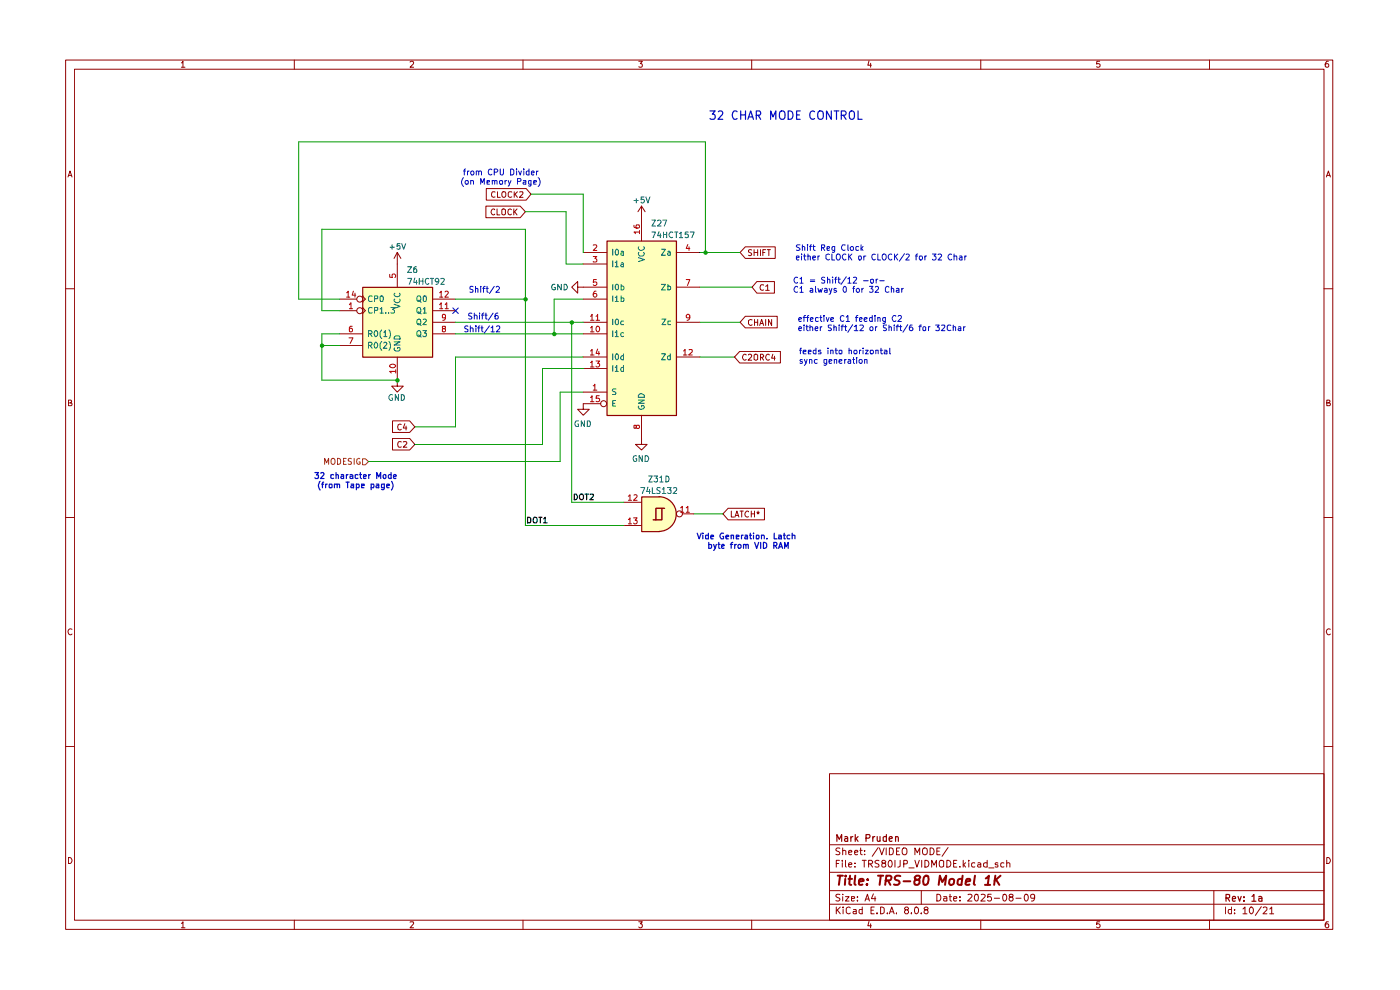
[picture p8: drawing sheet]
<svg xmlns="http://www.w3.org/2000/svg" width="297mm" height="210mm" viewBox="0 0 297 210" stroke-linecap="round" stroke-linejoin="round" font-family="sans-serif">
<g fill="none" stroke="#910000" stroke-width=".21">
<path d="M13.9 12.7h268.8v184.4h-268.8zM15.8 14.7h265.1v180.5h-265.1zM38.5 13.3h.1l.2-.3v1.3M38.5 14.3h.7M62.4 12.7v2M87 13.2l.5-.2 .3 .2-.1 .4-.7 .7h.8M111 12.7v2M135.5 13h.8l-.5 .5 .4 .1v.6h-.7M159.5 12.7v2M184.4 12.9l-.3 .9h.8M184.7 13.4v.9M208.1 12.7v2"/>
<path d="M233.3 13h-.6l-.1 .6h.7v.6h-.7M256.6 12.7v2M281.8 13a.71 .71 0 0 0-.7 .5 .71 .71 0 0 0 .3 .8l.4-.1v-.6l-.4-.1-.3 .3M14.4 37.5l.5-1.2 .4 1.2M14.5 37.2h.7M281.4 37.5l.4-1.2 .4 1.2M281.5 37.2h.6M13.9 61.3h1.9M280.9 61.3h1.8M14.5 85.5h.4l.3-.3-.2-.3h-.5v1.2h.6l.2-.5-.4-.1M281.5 85.5h.4l.2-.3-.1-.3h-.5v1.2h.6l.1-.5-.3-.1M13.9 109.8h1.9"/>
<path d="M280.9 109.8h1.8M15.3 133.5a.59 .59 0 0 0-.9 .5 .59 .59 0 0 0 .8 .6l.1-.1M282.2 133.5a.59 .59 0 0 0-.8 .5 .59 .59 0 0 0 .7 .6l.1-.1M13.9 158.4h1.9M280.9 158.4h1.8M176 164.1h104.9v31.1h-104.9zM176 179.2h104.9M178.2 180l-.6-.1-.3 .2 .1 .4 .8 .4-.1 .3h-.8M178.8 179.9v1.4M182.6 179.9v1.2l.3 .2M186.3 179.8l-1.3 1.8M186.6 179.9l.5 1.4 .5-1.4"/>
<path d="M188 179.9v1.4M188.7 179.9l.7 .1v1.1l-.3 .2h-.4zM190.9 179.9h-.7v1.4h.7M197.3 179.9a.73 .73 0 0 1 .9 .7 .73 .73 0 0 1-.9 .7zM199.4 179.9h-.7v1.4h.7M201.1 179.8l-1.2 1.8M14.5 181.9a.65 .65 0 0 1 .8 .6 .65 .65 0 0 1-.8 .7zM38.5 195.9l.3-.4v1.3M38.5 196.8h.7M62.4 195.2v1.9M87 195.6l.7-.1 .1 .3-.8 1h.8M111 195.2v1.9"/>
<path d="M135.5 195.5h.8l-.5 .5 .5 .2-.1 .5-.5 .1-.2-.2M159.5 195.2v1.9M176 191.8h104.9M176 188.9h104.9M176 185h104.9M177.4 192.4v1.4M177.4 183.2h.5M177.6 193l.7 .8M178.1 182.5h-.7v1.4M178.2 189.8h-.8l-.1 .3 .8 .4 .1 .4-.3 .2-.6-.1M178.3 192.4l-.9 .8M178.7 182.5v.2"/>
<path d="M178.7 183v.9M178.8 189.7v.1M178.8 180.5l.4-.1 .2 .1v.8M178.8 190.2v.9M178.9 192.4v.2M178.9 192.9v.9M179.4 190.2h.7l-.7 .9h.7M179.4 182.5v1.3l.1 .1M180 183.4l.7-.1-.2-.3-.5 .2v.6l.3 .1 .3-.1M180 180.8l.7-.1-.2-.3-.5 .1v.6l.3 .2 .3-.1M180.4 192.6l-.4-.2-.5 .3 .1 1 .4 .1 .4-.1M180.6 190.6l.7-.1-.1-.3h-.6v.8h.6"/>
<path d="M181.1 192.9h.5v.9M181.3 180.8l.7-.1-.2-.3h-.3l-.2 .1v.6l.2 .2 .4-.1M181.4 183.8v.1M181.4 183.1v.1M181.6 193.2l-.5 .1-.1 .2 .1 .3h.5M181.9 191v.1M181.9 190.2v.2M182.4 180.4h.5M182.9 192.9h-.5l-.2 .7a.45 .45 0 0 0 .7 .2M182.9 192.4v1.4M182.9 182.5h.9M183.3 182.5v1.4"/>
<path d="M183.4 181.2v.1M183.4 180.5h.1M183.5 191.1l.5-1.4 .4 1.4M183.7 190.7h.7M184.3 183.3h.6l.2-.3v-.3l-.2-.2h-.6v1.4M184.4 195.4l-.3 1h.8M184.6 183.3l.5 .6M184.7 196v.8M184.8 193.1h.5M185.3 189.6l-.4 1h.9M185.5 192.4h-.7v1.4h.7M185.6 190.2v.9"/>
<path d="M186 193.7v.1M186.5 182.6a.6 .6 0 0 0-.9 .1l.1 .4 .7 .2 .1 .2-.3 .4-.6-.1M186.8 192.4h.4l.4 .3v.8l-.4 .3h-.4zM187.3 183.1h-.1l-.1-.3 .1-.2a.48 .48 0 0 1 .7 .2l-.2 .3-.5 .1a.47 .47 0 0 0 0 .7 .47 .47 0 0 0 .7-.2l-.1-.4-.2-.2M188.3 193.7v.1M188.7 193.8l.5-1.4 .5 1.4M188.8 182.5a.76 .76 0 0 1 .5 .7 .76 .76 0 0 1-.5 .7l-.3-.2a.99 .99 0 0 1 .3-1.2zM188.8 193.4h.7M189.9 182.5v1.4M190.2 193.7v.1M190.2 180.5h.4M191 182.5v1.3l-.5 .1"/>
<path d="M191.5 180l.2-.1a.57 .57 0 0 1 .7 .5v.4a.57 .57 0 0 1-.7 .5l-.1-.1a.99 .99 0 0 1-.1-1.2zM191.7 183.3l.7-.1 .1-.5-.3-.2h-.5v1.4M192.1 193l-.2-.3 .2-.3h.4l.2 .3v.2l-.7 .3-.1 .4 .2 .2h.4l.2-.2-.2-.6M192.8 184.1h1.1M193.3 193.7v.1M194.1 192.6l.2-.2a.75 .75 0 0 1 .6 .7 .75 .75 0 0 1-.6 .7l-.2-.1-.1-.4zM194.1 182.5l.4 1.4 .5-1.4M194.1 181.3v-1.4l.5 1 .5-1v1.4M195.4 193.7v.1M195.4 188.9v2.9M195.5 182.5v1.4M195.8 180l.2-.1a.57 .57 0 0 1 .7 .5v.4a.57 .57 0 0 1-.7 .5v-.1a.99 .99 0 0 1-.2-1.2z"/>
<path d="M196.2 182.5a.73 .73 0 0 1 .9 .7 .73 .73 0 0 1-.9 .7zM196.4 193l-.4-.3 .4-.3h.2l.3 .3-.3 .3a.45 .45 0 0 0-.6 .4 .45 .45 0 0 0 .6 .4l.3-.2-.3-.6M197.6 183.9v-1.4l.6 1 .5-1v1.4M198.7 189.7a.73 .73 0 0 1 .9 .7 .73 .73 0 0 1-.9 .7zM198.7 180.5h.6M199.3 182.7l.3-.2 .6 .2v1.1l-.3 .1-.6-.1zM200.2 190.2h.6l.1 .9M200.9 190.5l-.7 .1v.4h.7M200.9 182.5a.73 .73 0 0 1 .8 .7 .73 .73 0 0 1-.8 .7zM201.4 190.2h.5M201.5 189.7v1.3l.4 .1M202.3 190.6l.7-.1-.1-.3h-.5l-.1 .2v.6l.2 .1 .4-.1"/>
<path d="M202.3 183.2h.5M203 182.5h-.7v1.4h.7M203.7 191v.1M203.7 190.2v.2M203.7 183.8v.1M204.3 182.5v1.4M204.4 183.4l.4 .5M204.8 183l-.5 .5M205.4 189.8l.5-.1 .3 .4-.9 1h.9M205.5 182.5v.2M205.5 183v.9M206.8 183.1l-.4-.1-.3 .3 .1 .5h.6"/>
<path d="M206.9 189.8h.5a1.01 1.01 0 0 1-.2 1.3 .87 .87 0 0 1-.3-1.3zM207.5 183.1l.3-.1 .3 .2v.7M208.1 183.3l-.6 .1-.1 .2 .2 .3 .5-.1M208.1 195.2v1.9M208.1 189.8h.8l.1 .3-.9 1h.9M209.4 183.1l-.4-.1-.3 .3v.5h.7M209.4 182.5v1.4M209.8 184.1h1.1M210.3 189.7h-.7l-.1 .7 .6-.2 .2 .3v.4l-.2 .2-.6-.1M210.9 190.5h1.1M211.7 183.1l-.4-.1-.2 .2 .1 .2 .5 .1v.3h-.6M212.8 189.8l.3-.1a.73 .73 0 0 1 .5 .7 .73 .73 0 0 1-.5 .7l-.3-.1-.1-.5z"/>
<path d="M213 183.1l-.4-.1-.3 .3 .1 .5h.6M213.6 183.1l.4-.1 .2 .2v.7M213.6 182.5v1.4M214.3 190.3l-.2-.3 .1-.2h.6v.4l-.5 .1-.2 .2v.4l.2 .2h.4l.2-.2v-.4l-.2-.2M215.5 190.5h1.1M217.5 189.8l.1-.1a.73 .73 0 0 1 .6 .7 .73 .73 0 0 1-.6 .7l-.3-.6zM219.5 190.3l-.2 .2h-.5l-.2-.2 .1-.5 .5-.1 .3 .2-.2 1.1-.5 .1M233.3 195.5h-.6l-.1 .6 .2-.1h.3l.3 .2v.3l-.3 .3h-.3l-.2-.2M256.6 195.2v1.9M257.5 188.9v6.3M260 192.4v1.4M261.2 192.9h-.5l-.1 .3v.4l.2 .2h.4"/>
<path d="M261.2 192.4v1.4M261.9 193.7v.1M261.9 192.9v.2M263.7 192.8l.4-.4v1.4M263.7 193.8h.8M265.1 192.7l.5-.3a.8 .8 0 0 1 .3 .8 .8 .8 0 0 1-.5 .6 .93 .93 0 0 1-.3-1.1zM267.6 192.3l-1.3 1.9M268 192.6l.2-.2 .5 .1 .1 .5-.9 .8h.9M269.4 192.8l.4-.4v1.4M269.4 193.8h.8M281.5 181.9a.65 .65 0 0 1 .7 .6 .65 .65 0 0 1-.7 .7zM281.8 195.5h-.4l-.3 .5v.5l.3 .3 .4-.1v-.7h-.4l-.3 .2"/>
</g>
<g fill="none" stroke="#910000" stroke-width=".25">
<path d="M177.5 178.5v-1.5l.5 1 .6-1v1.5M179.2 177.5h.5l.1 1M179.8 177.8l-.5 .1-.2 .2 .2 .4 .5-.1M180.5 177.5v1M180.9 177.5l-.4 .3M181.4 177v1.5M181.6 177.9l.4 .6M182 177.5l-.6 .5M183.7 177.8h.6a.45 .45 0 0 0 .1-.8h-.7v1.5M185.2 177.5v1M185.6 177.5l-.4 .3M186.1 177.5l.1 .9 .3 .1 .2-.2"/>
<path d="M186.7 177.5v1M188 177.5h-.4l-.2 .1v.7l.2 .2 .4-.1M188 177v1.5M188.6 178l.7-.2-.2-.3h-.4l-.1 .7 .3 .3 .3-.1M190 177.6l.2-.1h.3l.1 1M190 177.5v1M260.1 190.5l.7-.1 .1-.6-.8-.1v1.5M260.4 190.5l.5 .7M261.4 190.7l.7-.1-.1-.4h-.5l-.1 .7 .2 .3 .4-.1M262.6 190.2l.4 1 .3-1M263.9 191v.2M263.9 190.2v.2"/>
<path d="M265.6 190.2l.4-.5v1.5M265.6 191.2h.8M267 190.2h.6l.1 1M267.7 190.6l-.7 .1v.4h.7"/>
</g>
<g fill="none" stroke="#910000" stroke-width=".42">
<path d="M177.7 185.8h1.1M178.2 185.8l-.2 1.9M179.3 186.4l-.1 1.3M179.4 185.8v.1M180 186.4h.8M180.3 185.8l-.1 1.6 .4 .3M181.4 185.8l-.1 1.6 .2 .3M182.2 187l1-.1-.1-.4a.6 .6 0 0 0-.8 .2v.9h.7M184 187.5l-.1 .2-.1-.1 .2-.1-.1 .2M184.1 186.5v.2M186.3 185.8h1.1M186.9 185.8l-.3 1.9"/>
<path d="M187.9 186.8l1-.1 .2-.6v-.2l-.3-.1h-.8l-.2 1.9M188.4 186.8l.5 .9M191 185.8h-.8l-.4 .3 .1 .4 .8 .4 .1 .5-.4 .3-.8-.1M191.7 186.9h1.4M194.4 186.6l-.3-.2v-.3a.72 .72 0 0 1 1-.3l.1 .3-.2 .4-.8 .2a.75 .75 0 0 0-.1 .9 .72 .72 0 0 0 1-.2v-.6l-.3-.2M196 186.1l.4-.3 .5 .1a1.62 1.62 0 0 1-.5 1.8l-.5-.2-.1-.6zM199.1 187.7l.3-1.9 .5 1.3 .8-1.3-.2 1.9M201.5 186.6l.3-.2 .5 .2v.9l-.4 .2-.5-.2zM204.1 186.5l-.5-.1-.4 .4v.7l.2 .2 .6-.1M204.2 185.8l-.2 1.9M204.9 187l.9-.1v-.4h-.7l-.3 .9 .3 .3 .5-.1M206.8 185.8l-.2 1.6 .2 .3"/>
<path d="M209 187.7h1.1M209.1 186.3l.7-.5-.3 1.9M211.2 185.8l-.3 1.9M211.3 186.6l.7 1.1M212.3 185.8l-1.3 1.1"/>
</g>
<g fill="#ffffbc">
<path d="M128.7 51.1h14.8v37h-14.8z"/>
<path d="M139.8 105.3a3.7 3.7 0 0 1 3.6 3.7 3.7 3.7 0 0 1-3.6 3.7z"/>
<path d="M136.1 105.4h3.7v7.3h-3.7z"/>
<path d="M76.9 60.9h14.8v14.8h-14.8z"/>
</g>
<g fill="none" stroke="#910000" stroke-width=".21">
<path d="M103.2 40h8.4l1 1.2-1 1.3h-8.4zM103.1 43.7h7.3l1.1 1.2-1.1 1.3h-7.3zM104.9 44.5l-.2-.2a.61 .61 0 0 0-.5 .7 .61 .61 0 0 0 .7 .5v-.1M105 40.8l-.5-.1a.61 .61 0 0 0-.2 .8 .61 .61 0 0 0 .7 .3M105.4 44.3v1.3h.6M105.5 40.7v1.2h.6M106.5 44.5l.2-.2 .5 .2v.9l-.2 .2-.5-.2zM106.6 40.7h.5a.77 .77 0 0 1-.1 1.2l-.4-.1a.87 .87 0 0 1 0-1.1zM108.5 44.5l-.3-.2a.65 .65 0 0 0-.5 .7 .65 .65 0 0 0 .5 .6l.3-.2M108.6 40.8l-.6-.1-.2 .2v.7a.52 .52 0 0 0 .8 .2M109 44.3v1.3M109.1 40.7v1.2"/>
<path d="M109.2 44.9l.5 .7M109.3 41.2l.5 .7M109.7 44.3l-.7 .8M109.8 40.7l-.7 .7M110.3 40.8l.6-.1 .1 .3-.8 .9h.8M123.7 53.5h5M123.7 56h5M136.1 43.7v7.4M136.1 43.7l-.8 1.2M136.1 43.7l.8 1.2M143.5 53.5h5M122.5 60.9v-1.2l-1.2 1.2 1.2 1.3v-1.3h6.2"/>
<path d="M123.7 70.8h5M123.7 68.4h5M123.7 75.7h5M123.7 78.2h5M123.7 63.5h5M143.5 68.4h5M143.5 75.7h5M143.5 60.9h5M156.9 74.5h8.7v2.5h-8.7l-1.1-1.3zM158.3 75.3l-.3-.2a.61 .61 0 0 0-.5 .8 .61 .61 0 0 0 .8 .4v-.1M158.8 75.3l.4-.2 .3 .4-.8 .9h.8M160 75.3l.2-.2 .5 .2v.9l-.2 .2-.5-.2z"/>
<path d="M161.3 75.8l.6-.1 .1-.3-.2-.3h-.5v1.3M161.6 75.8l.4 .6M163.2 75.3l-.2-.2a.6 .6 0 0 0-.6 .7 .6 .6 0 0 0 .8 .5v-.1M164 75.1l-.3 .9h.8M164.3 75.6v.8M123.7 83.2h5M127.5 85.6h-3.8v1.2h1.3l-1.3 1.3-1.2-1.3h1.2M136.1 88.1v6.2h1.2l-1.2 1.2-1.3-1.2h1.3M132.4 106.5h3.7M132.4 111.5h3.7M140.4 107.8h-1.3v2.5M141 107.8h-.6v2.5h-1.8"/>
<path d="M144.7 109h2.5M154.5 107.8h7.7v2.5h-7.7l-1.1-1.3zM155.1 108.4v1.3h.6M155.9 109.7l.4-1.3 .5 1.3M156.1 109.3h.6M157 108.4h.7M157.3 108.4v1.3M158.8 108.6v-.1a.58 .58 0 0 0-.8 .5 .58 .58 0 0 0 .8 .6M159.4 108.4v1.3M159.4 109h.7M160.1 108.4v1.3M160.6 108.7h.5"/>
<path d="M160.6 109l.2-.3 .2 .3M160.8 108.4v.3"/>
<circle cx="128.1" cy="85.6" r=".64"/>
<circle cx="144.1" cy="109" r=".64"/>
</g>
<path d="M128.8 51.1h14.7v37h-14.7zM139.8 105.4a3.7 3.7 0 0 1 3.7 3.6 3.7 3.7 0 0 1-3.7 3.7M139.9 105.4h-3.8v7.4h3.8" fill="none" stroke="#910000" stroke-width=".25"/>
<g fill="none" stroke="#006665" stroke-width=".21">
<path d="M130 52.9v1.2M130 55.3v1.3M130.5 55.7h.2l.1-.4v1.3M130.5 56.6h.7M130.7 53l.2-.1 .3 .2v.8l-.3 .2a.71 .71 0 0 1-.2-1.1zM131.8 53.4l.3-.1 .2 .2v.6M131.8 55.8l.3-.1 .2 .2v.7M132.3 53.6h-.4l-.2 .2 .2 .3h.4M132.3 56.1h-.4l-.2 .2 .2 .3 .4-.1M135.4 54.6l1.3 .5-1.3 .4M135.5 53.5l-.1 .4 .3 .4h.7l.3-.4-.2-.4M135.5 52.4a.58 .58 0 0 0 .6 .7 .58 .58 0 0 0 .5-.7h-.1"/>
<path d="M140.3 52.9h.9l-.9 1.2h.9M141.7 53.4l.3-.1 .2 .2v.6M142.2 53.6h-.4l-.2 .2 .2 .3h.4M130 60.3v1.2M130 62.8v1.2M130 67.7v1.2M130 70.1v1.3M130 75.1v1.2M130 77.5v1.3M130.5 70.5h.2l.1-.4v1.3M130.5 77.9l.3-.4v1.3M130.5 63.1l.3-.3v1.2"/>
<path d="M130.5 71.4h.7M130.5 78.8h.7M130.5 64h.7M130.7 67.8l.2-.1 .3 .2v.8l-.2 .2-.3-.1a.78 .78 0 0 1 0-1zM130.7 75.1h.2l.3 .2v.8l-.3 .2a.71 .71 0 0 1-.2-1.2zM130.7 60.3h.3l.2 .2v.8l-.4 .2a.84 .84 0 0 1-.1-1.2zM131.8 60.7h.3l.3 .2-.1 .5h-.5M131.8 62.8v1.2h.4l.2-.6-.2-.2h-.4M131.8 60.3v1.2M132.3 70.6h-.4l-.2 .2 .1 .5h.5M132.3 68.1h-.5l-.1 .3 .1 .5h.5M132.3 78l-.4-.1-.2 .3 .1 .5h.5"/>
<path d="M132.3 75.6l-.4-.1-.2 .2 .1 .5h.5M132.3 75.1v1.2M132.3 77.5v1.3M140.3 75.1h.9l-.9 1.2h.9M140.3 60.3h.9l-.9 1.2h.9M140.4 67.7h.9l-.9 1.2h.9M141.7 60.7h.3l.3 .2-.1 .5h-.5M141.7 60.3v1.2M142.2 75.6l-.3-.1-.3 .2 .1 .5h.5M142.2 75.1v1.2M142.3 68.1l-.6 .1v.6l.6 .1M130 85.5h.4"/>
<path d="M130.6 85h-.6v1.1h.6M130.7 82.5h-.6l-.2 .2 .3 .4h.2l.3 .2-.2 .4h-.6M135.4 84.9h1.3l-1.3 .6h1.3M135.5 86.1l-.1 .1a.6 .6 0 0 0 .7 .6 .6 .6 0 0 0 .5-.7h-.5v.2M135.5 83.8a.67 .67 0 0 1 .8-.2 .67 .67 0 0 1 .4 .7h-1.3z"/>
</g>
<g fill="none" stroke="#ba0000" stroke-width=".21">
<path d="M125.9 52l.5-.1 .2 .3-.7 .9h.7M125.9 54.4h.7l-.4 .4 .4 .3v.3l-.2 .2-.5-.1M126.5 59.3h-.6v.6l.5-.1 .2 .2v.3l-.2 .3h-.4l-.1-.2M134.5 47.8l.1 .4 .8 .2a.42 .42 0 0 0 .2-.7l-.6 .1a.36 .36 0 0 0 .2 .6M135.7 49.2h-1.2l.3 .4M135.7 48.9v.7M145.6 59.3h.7l-.5 1.3M145.9 51.9l-.3 .8h.7M146.2 52.4v.7M125.3 69.5l.3-.3v1.2M125.3 67.1l.3-.4v1.2M125.3 76.9l.3-.3v1.2"/>
<path d="M125.3 74.5l.3-.4v1.2M125.3 70.4h.7M125.3 67.9h.7M125.3 75.3h.7M125.3 77.8h.7M126.4 67.1l.4-.4v1.2M126.4 76.6h.8l-.4 .5 .4 .2v.3l-.2 .2h-.4l-.2-.1M126.4 61.8l-.4 .1-.1 .9 .2 .2h.3l.2-.2-.2-.5h-.4l-.1 .2M126.4 67.9h.8M126.6 69.2h.2a.62 .62 0 0 1 .4 .6 .62 .62 0 0 1-.4 .6 .84 .84 0 0 1-.2-1.2zM126.8 74l-.4 1h.8M127 74.5v.8"/>
<path d="M145 74.5l.3-.4v1.2M145 75.3h.7M146.2 74.2h.6v.4l-.7 .7h.7M146.3 67.3l-.1 .1h-.5l-.1-.1v-.4l.2-.2h.3l.2 .2v.5a.55 .55 0 0 1-.6 .5M125.3 84.3h.1l.2-.4v1.3M125.3 85.2h.7M125.9 81.8h.1l.2-.3v1.3M125.9 82.8h.7M127.1 83.9h-.6l-.1 .6h.7v.6h-.7M135 90.5l.1-.3h.5a.42 .42 0 0 1 0 .6 .42 .42 0 0 1-.6 0l-.1-.5h-.4v.5l.2 .1 .3-.3M133.3 105.3l.3-.4v1.2M133.3 110.2l.3-.4v1.3"/>
<path d="M133.3 106.1h.7M133.3 111.1h.7M134.4 109.8h.8l-.5 .6h.4v.6l-.5 .1-.2-.2M134.5 105l.4-.1 .3 .4-.8 .8h.8M144.4 107.7l.3-.3v1.3M144.4 108.7h.7M145.6 107.7l.3-.3v1.3M145.6 108.7h.7"/>
</g>
<g fill="none" stroke="#0f0f0f" stroke-width=".25">
<path d="M111.9 109.7h.4l.3 .3v.7l-.2 .2h-.5zM113.4 109.7a.46 .46 0 0 1 .6 .4l-.2 .8h-.5a.86 .86 0 0 1 .1-1.2zM114.3 109.7h.7M114.6 109.7v1.2M115.3 110.1l.3-.4v1.2M115.3 110.9h.8M121.8 104.8h.5a.66 .66 0 0 1 .2 .8 .66 .66 0 0 1-.7 .4zM124.1 104.8h.8M124.5 104.8v1.2M125.2 104.9l.6-.1 .1 .4-.8 .8h.8"/>
<circle cx="123.4" cy="105.4" r=".57"/>
</g>
<path d="M76.9 97.3h.6l.7 .6-.7 .7h-.6z" fill="#fff"/>
<path d="M68.9 98.5v-1.3l.4 1 .4-1v1.3M70.3 97.4l.3-.2 .4 .2 .1 .7-.4 .4-.4-.2zM71.6 97.2a.52 .52 0 0 1 .7 .4v.6a.52 .52 0 0 1-.7 .3zM72.9 97.8h.3M73.4 97.2h-.5v1.3h.5M74.5 97.3l-.4-.1-.2 .3 .1 .3 .5 .2v.4h-.6M75.1 97.2v1.3M76.3 97.3l-.1-.1a.64 .64 0 0 0-.6 .6 .64 .64 0 0 0 .6 .7l.2-.1v-.4h-.2M76.9 97.3h.6l.7 .6-.7 .7h-.6z" fill="none" stroke="#775400" stroke-width=".21"/>
<g fill="none" stroke="#910000" stroke-width=".21">
<path d="M84.3 53.5v7.4M84.3 53.5l-.7 1.3M84.3 53.5l.7 1.3M158.1 52.4h6.4v2.4h-6.4l-1.1-1.3zM159.5 53h-.5l-.2 .1v.4l.7 .4-.3 .3-.4-.1M160 53v1.2M160 53.5h.7M160.6 59.7h3.7v2.5h-3.7l-1.1-1.3zM160.7 53v1.2M161.3 53v1.2M161.8 53.5h.5M162.4 53h-.6v1.2"/>
<path d="M162.8 53h.6M163.1 53v1.2M72 65.9h3.6M72 63.5h3.6M72 70.8h4.9M72 73.3h4.9M76.9 65.2l.6 .7-.6 .6M76.9 62.8l.6 .7-.6 .5M84.3 75.7v6.2h1.3l-1.3 1.3-1.2-1.3h1.2M91.7 65.9h4.9M91.7 63.5h4.9M91.7 70.8h4.9"/>
<path d="M91.7 68.4h4.9M158.1 67.1h6.8v2.4h-6.8l-1.1-1.1zM159.5 67.9l-.3-.1-.4 .2v.7l.4 .3 .3-.1M160.1 68.4h.6M160.1 67.8v1.2M160.7 67.8v1.2M161.2 69l.4-1.2 .4 1.2M161.3 68.6h.5M162 60.5l-.5-.1a.61 .61 0 0 0-.3 .8 .61 .61 0 0 0 .8 .3M162.4 60.7l.5-.3v1.2M162.4 61.6h.8M162.4 67.8v1.2"/>
<path d="M163.7 67.8v1.2l-.7-1.2v1.2M83.3 89.3h3.6l1.1 1.2-1.1 1.2h-3.6zM83.3 93h3.6l1.1 1.3-1.1 1.2h-3.6zM85.1 90h-.2a.65 .65 0 0 0-.5 .6 .65 .65 0 0 0 .5 .6l.2-.1M85.1 93.8l-.1-.1a.66 .66 0 0 0-.6 .4 .66 .66 0 0 0 .2 .8l.5-.1M85.6 93.8l.5-.1 .2 .2-.7 1h.7M85.9 89.9l-.3 .9h.7M86.1 90.4v.8"/>
<circle cx="76.3" cy="63.5" r=".64"/>
<circle cx="76.3" cy="65.9" r=".64"/>
</g>
<path d="M77 61h14.8v14.8h-14.8z" fill="none" stroke="#910000" stroke-width=".25"/>
<g fill="none" stroke="#006665" stroke-width=".21">
<path d="M78.2 70.8h.5l.2-.2v-.4l-.7-.1v1.3M78.2 73.3h.5l.2-.5-.2-.2h-.5v1.3M78.5 70.8l.4 .6M78.5 73.3l.4 .6M78.9 65.3l-.5-.1-.2 .3v.7l.2 .2 .5-.1M78.9 62.9l-.5-.1-.2 .2v.7l.2 .3 .5-.1M79.5 65.8h.5l.1-.5-.6-.1v1.2M79.5 63.4h.5l.1-.5-.6-.1v1.2M79.5 70.2l.2-.1a.67 .67 0 0 1 .5 .7 .67 .67 0 0 1-.5 .6l-.3-.5zM79.5 72.7l.2-.1a.68 .68 0 0 1 .4 .6 .68 .68 0 0 1-.4 .7 .81 .81 0 0 1-.2-1.2zM80.6 65.6l.4-.4v1.2M80.6 62.9l.2-.1 .4 .1 .1 .6-.2 .5h-.3l-.2-.3z"/>
<path d="M80.6 66.4h.7M81 70l-.4 .5v.8l.4 .5M81 72.4l-.4 .5v.9l.4 .5M81.4 70.5l.3-.4v1.3M81.4 72.8l.4-.2 .3 .3-.8 1h.8M81.4 71.4h.7M81.8 66.3v.1M82.4 66.3v.1M82.5 70a1.44 1.44 0 0 1 0 1.8M82.5 72.4a1.44 1.44 0 0 1 0 1.9M82.9 65.2h.8l-.4 .5 .4 .2v.3l-.2 .2-.6-.1M83.6 72.5h1.3l-1.3 .7h1.3"/>
<path d="M83.6 64.6l1.3 .4-1.3 .4M83.7 73.8a.42 .42 0 0 0 .2 .7h.7a.52 .52 0 0 0 .2-.8h-.4v.3M83.7 71.4l.2-.2h.7l.3 .7h-1.3zM83.8 63.5h-.1a.58 .58 0 0 0 .5 .7 .58 .58 0 0 0 .6-.7M83.8 62.2l-.1 .1a.61 .61 0 0 0 .3 .6 .61 .61 0 0 0 .7 0l.2-.4-.1-.3M88.5 65.4l.2-.2h.4a1.05 1.05 0 0 1 0 1.2h-.4a.74 .74 0 0 1-.2-1zM88.5 62.9l.2-.1h.4l.2 .4-.2 .8h-.4a.82 .82 0 0 1-.2-1.1zM88.5 70.3l.5-.2a.86 .86 0 0 1 0 1.3l-.3-.1a.74 .74 0 0 1-.2-1zM88.5 67.9l.5-.2a.86 .86 0 0 1 .1 1.2h-.4a.74 .74 0 0 1-.2-1zM88.7 66.2l.7 .4M88.7 63.7h.2l.5 .4M88.7 71.1l.7 .4"/>
<path d="M88.7 68.6l.7 .4M89.7 70.1h.8l-.5 .5h.4v.7l-.5 .1-.2-.2M89.8 65.6l.3-.4v1.2M89.8 62.9l.2-.1 .4 .1 .1 .6-.2 .5h-.3l-.2-.3zM89.8 67.8l.4-.1 .3 .3-.8 .9h.8M89.8 66.4h.7"/>
</g>
<g fill="none" stroke="#ba0000" stroke-width=".21">
<path d="M82.7 58.2v.6l.6 .1-.1-.6 .1-.2h.4l.2 .3-.1 .5M73.5 62.1l.4-.3v1.2M73.5 63h.7M74 71.7h.9l-.6 1.1M74.1 64.6l.4-.4v1.3M74.1 65.5h.7M74.7 69.2h-.4l-.2 .3v.8h.6v-.6l-.4-.1-.2 .3M75 61.8l-.3 .8h.8M75.3 62.2v.8M82.8 77.4a.71 .71 0 0 1 1.1 .3 .69 .69 0 0 1-.6 .4 .69 .69 0 0 1-.6-.5zM83.9 78.8h-1.2l.3 .3M83.9 78.4v.7"/>
<path d="M93.3 64.6l.3-.4v1.3M93.3 62.1l.3-.3v1.2M93.3 65.5h.6M93.3 63h.6M94 69.7l-.2-.4 .6-.1v.4l-.6 .2v.5l.5 .1a.35 .35 0 0 0 .2-.3 .35 .35 0 0 0-.2-.4M94.4 64.6l.4-.4v1.3M94.4 61.9l.5-.1 .2 .3-.7 .9h.7M94.4 65.5h.7M94.5 67.3l-.1 .1h-.5l-.1-.6 .5-.1 .2 .2-.1 1h-.5"/>
</g>
<g fill="none" stroke="#090" stroke-width=".21">
<path d="M111.5 44.9h8.6v11.1h3.6M112.6 41.2h11.1v12.3M148.5 53.5h8.5M149.6 53.5v-23.4h-86.2v33.4h8.6M68.3 73.3h3.7M72 65.9h-3.7v-17.3h43.2v62.9h20.9M72 70.8h-3.7v9.8h16M96.6 68.4h27.1M96.6 70.8h27.1M96.6 63.5h14.9M121.3 68.4v38.1h11.1M123.7 78.2h-8.6v16.1h-27.1"/>
<path d="M123.7 75.7h-27.1v14.8h-8.6M123.7 63.5h-6.1v7.3M148.5 68.4h8.5M148.5 75.7h7.3M148.5 60.9h11M123.7 83.2h-4.9v14.7h-40.6M147.2 109h6.2"/>
</g>
<g fill="none" stroke="#000bc9" stroke-width=".21">
<path d="M98.3 37.7a1.23 1.23 0 0 0 0 1.9M98.3 36.3h.5M98.7 38.5l.1-.2h.5v.8h-.5zM98.8 35.9h-.3v1.2M99.2 36.3v.8M99.5 36.3l-.3 .2M99.9 38.4l.5-.1 .1 .8M99.9 38.3v.8M99.9 36.4h.6v.6l-.4 .1-.2-.2zM101 36.4h.6v.7M101 36.3v.8M101.6 36.4l.1-.1 .4 .1v.7"/>
<path d="M102 39.1v-1.2l.3 .8 .4-.8v1.2M103.3 38.6h.5v-.3h-.5v.8h.5M104.3 36l-.2-.1a.65 .65 0 0 0-.5 .6 .65 .65 0 0 0 .5 .6l.2-.1M104.4 38.4l.5-.1v.8M104.4 38.3v.8M104.9 36.5h.5l.2-.4-.2-.2h-.5v1.2M104.9 38.5l.1-.2h.4v.8M106 38.5l.1-.2h.4v.8h-.4zM106.1 35.9v1.1l.3 .1 .4-.2v-1M107.1 38.3v.8M107.5 38.3l-.4 .2M107.8 38.3l.3 .8"/>
<path d="M108.3 35.9h.4l.3 .3v.6l-.3 .3h-.4zM108.4 38.3l-.4 1.1-.2 .1M109.6 35.9v.1M109.6 36.3v.8M109.8 38.5h.6l.1-.4-.1-.2h-.6v1.2M110 36.3l.4 .8 .2-.8M111 38.3h.5v.8h-.5v-.5h.5M111.1 35.9v.1M111.1 36.3v.8M112.2 36.4l-.3-.1-.3 .2 .1 .5h.5M112.2 35.9v1.2M112.6 39.1l-.5-.1 .1-.7h.4v1.1h-.5"/>
<path d="M112.7 36.7l.6-.1-.1-.3-.5 .1v.6l.2 .1 .3-.1M113.2 38.6h.6l-.1-.3h-.5v.8h.5M113.8 36.3v.8M114.2 36.3l-.4 .2M114.2 37.7a1.21 1.21 0 0 1 0 1.9M168.9 54.7l.6-.1v-.3h-.5l-.1 .2 .1 .6h.5M169.2 58.9l-.2-.1a.64 .64 0 0 0-.6 .6 .64 .64 0 0 0 .6 .7l.2-.2M169.7 59.1l.3-.3v1.3M169.7 51.9h-.6l-.2 .2 .2 .3 .6 .4-.1 .2h-.7M170 53.9v.1M170 54.3v.9M170.2 52.4l.2-.1 .3 .1v.7"/>
<path d="M170.2 51.9v1.2M170.5 54.3h.5M170.6 53.9v1l.4 .3M171.3 51.9v.1M171.3 52.3v.8M171.4 54.4l.4-.1 .1 .9M171.4 53.9v1.3M171.7 52.3h.5M171.9 59.4h.9M171.9 59.7h.9M172.2 51.9l-.3 .2v1M172.4 54.7l.6-.1-.1-.3h-.4l-.1 .2 .1 .6h.4"/>
<path d="M172.4 52.3h.5M172.6 51.9v1.1l.3 .1M173.5 54.3v.9M173.9 54.3l-.4 .3M174.3 52.5l.6-.1v-.5h-.6v1.2M174.5 52.5l.5 .6M175 58.9l-.5-.1-.2 .2 .1 .3 .6 .3v.3l-.2 .2-.5-.1M175.5 52.7l.5-.1v-.2h-.5v.6h.5M175.6 59.3l.3-.1 .2 .2v.7M175.6 58.8v1.3M176 54l-.4-.1-.4 .2v.7l.4 .4 .4-.2M176.5 53.9v1.3h.6"/>
<path d="M176.7 58.8v.1M176.7 59.2v.9M177.1 52.3v1l-.3 .2h-.2M177.1 52.4l-.4-.1-.2 .2 .1 .5h.5M177.1 59.2h.4M177.5 58.8l-.3 .1v1.2M177.5 54.1l.3-.2 .3 .1a.8 .8 0 0 1-.2 1.2h-.1a.79 .79 0 0 1-.3-1.1zM177.8 59.2h.5M177.9 58.8v1.1l.4 .2M179.3 52l-.5-.1a.61 .61 0 0 0-.3 .8 .61 .61 0 0 0 .8 .3M179.4 54a.58 .58 0 0 0-.7 .5 .58 .58 0 0 0 .7 .6v-.1M179.5 58.7l-1.1 1.6"/>
<path d="M179.9 59.1l.3-.3v1.3M179.9 51.9v1.1l.1 .1M180 53.9v1.3M180.2 54.4l.5 .8M180.4 52.5l.2-.2 .4 .1v.6h-.5zM180.7 53.9l-.7 .7M181.1 58.9l.4-.1 .2 .3-.7 1h.7M182.2 52.4l-.5-.1-.1 .1v.6h.6M182.2 54.4l.5-.1v.8l-.4 .1-.1-.2zM182.7 51.9v1.2M182.7 52.7l.4 .4M183.1 52.3l-.4 .5"/>
<path d="M183.2 59.6h1M183.3 54.3v.9M183.7 54.3h-.3l-.1 .3M184.7 59.3h.6v.6l-.2 .2-.4-.2zM185.7 54l-.2-.1a.6 .6 0 0 0-.6 .7 .6 .6 0 0 0 .7 .5l.1-.1M185.9 59.2v.9M186.2 59.2l-.3 .1v.2M186.2 53.9v1.3h.6M186.6 59.6h1M187.2 54.1l.3-.2 .3 .1a.8 .8 0 0 1-.1 1.2h-.2a.79 .79 0 0 1-.3-1.1zM189.2 54a.58 .58 0 0 0-.8 .5 .58 .58 0 0 0 .8 .6v-.1M189.8 53.9v1.3"/>
<path d="M189.9 54.4l.6 .8M190.5 53.9l-.7 .7M191.9 53.8l-1.1 1.6M192.2 54l.5-.1 .2 .3-.8 1h.8M194.2 54.3h.5M194.7 53.9l-.4 .2v1.1M195.1 54.3h.4l.2 .3v.3l-.3 .3-.4-.3zM196.2 54.3v.9M196.5 54.3h-.2l-.1 .3M197.8 53.9h.8l-.4 .4 .4 .3v.3l-.3 .3h-.3l-.2-.2M199 54l.5-.1 .3 .2-.8 1.1h.8M201.9 54a.58 .58 0 0 0-.8 .5 .58 .58 0 0 0 .8 .6v-.1"/>
<path d="M202.4 54.4l.5-.1 .1 .9M202.4 53.9v1.3M203.6 54.3h.4l.1 .9M204.1 54.6l-.6 .2 .2 .4 .4-.1M204.7 54.3v.9M205 54.3h-.2l-.1 .3M99.3 69.2l-.5-.1-.2 .3 .1 .3 .6 .2v.4h-.7M99.8 69.7l.2-.2 .4 .2v.7M99.8 69.1v1.3M100.1 66.5l-.4-.1-.3 .2v.3l.7 .4-.2 .4-.5-.1M100.4 60.8l-.5-.1-.2 .2v.4l.7 .4-.3 .3-.4-.1M100.6 67l.2-.2 .4 .2v.7"/>
<path d="M100.6 66.4v1.3M100.9 61.3l.1-.1 .4 .1v.7M100.9 60.7v1.3M101 69.1v.2M101 69.5v.9M101.3 69.5h.5M101.7 66.4v.2M101.7 66.8v.9M101.8 69.1l-.2 .1v1.2M102 60.7v.2M102 61.2v.8M102.1 69.5h.4"/>
<path d="M102.1 66.8h.6M102.2 69.1v1.1l.3 .2M102.4 61.2h.5M102.7 66.4l-.4 .2v1.1M102.9 60.7l-.3 .2v1.1M102.9 66.8h.4M103.1 66.4v1.2l.2 .1M103.2 61.2h.4M103.3 60.7v1.2l.3 .1M103.8 69.1l-1.1 1.5M104.2 69.5l.3-.4v1.3M104.2 70.4h.7"/>
<path d="M104.6 66.4l-1 1.5M104.9 60.7l-1.1 1.6M105.3 60.9l.4-.2 .3 .5-.8 .8h.8M105.4 69.3l.4-.2 .2 .4-.7 .9h.7M105.6 66.4l-.4 .1-.2 .3v.8h.6v-.6l-.4-.1-.2 .3M169.2 60.9v-.1a.58 .58 0 0 0-.8 .6 .58 .58 0 0 0 .8 .5M169.5 67.8l.5-.2-.1-.3-.4 .2v.5l.1 .2 .4-.1M169.5 69.7l.5-.1-.1-.3-.4 .1v.6l.1 .1h.4M169.6 74.3h.4M169.7 61.2l.3-.5v1.3M169.7 60.1h.7M169.7 62h.7"/>
<path d="M170 73.9h-.2v1.2M170.2 76.3l-.3-.1-.2 .2 .2 .3h.3v.3h-.5M170.4 74.6l.6-.1v-.2h-.5l-.1 .2 .1 .6h.5M170.4 67.3h.5M170.6 69h.1M170.6 69.3v.8M170.6 76.2l.4 .9M170.9 66.9l-.3 .2v1.1M171 69.3h.5M171.1 67.3h.5M171.1 69v1l.4 .1M171.2 76.2l-.2 .9-.4 .4"/>
<path d="M171.5 74.6l.6-.1-.1-.2h-.5v.8h.5M171.6 66.9l-.3 .1v1.2M171.7 76.3l.4-.1 .1 .2v.7M171.7 76.2v.9M171.8 69.5l.3-.2 .2 .1 .1 .7M171.8 69v1.1M171.9 67.8l.6-.2-.2-.3-.4 .2v.5l.2 .2 .3-.1M171.9 61.3l.3-.1 .2 .1v.7M172.4 61.5l-.5 .1-.1 .2 .2 .2 .4-.1M172.9 69.7l.6-.1-.2-.3-.3 .1-.1 .6 .2 .1h.3M173 60.7v1.2l.2 .1M173.1 73.9v1.2h-.4l-.2-.6 .2-.2h.4"/>
<path d="M173.3 76.3l-.3-.1-.2 .3v.5h.5M173.5 61.2l.3 .8 .2-.6 .2 .6 .3-.8M173.6 67.4h-.6v.6l.2 .2 .4-.1M173.9 67.3h.5M174 69.3v.8M174.1 66.9v1.1l.3 .2M174.1 74.3h-.4l-.1 .2 .6 .3-.1 .3h-.5M174.4 69.3l-.4 .2M174.8 66.9v.2M174.8 67.3v.9M175 61.3l.3-.1 .2 .1v.7M175.3 67.3l.3 .9 .3-.9"/>
<path d="M175.4 76.2v1.1l-.3 .2-.3-.1M175.4 76.3h-.6v.6l.2 .2 .4-.1M175.5 61.5l-.5 .1-.1 .2 .1 .2 .5-.1M175.6 73.9v.1M175.6 74.3v.8M175.9 76.7l.6-.2-.2-.3-.4 .1v.7h.5M175.9 61.2l.3 .8M176.2 67.8l.6-.2v-.2l-.3-.1-.3 .2 .1 .6h.5M176.2 74.4l.5-.1v.8M176.2 74.3v.8M176.4 69h-.7v.4l.7 .4-.3 .3h-.4M176.5 61.2l-.4 1.2h-.2"/>
<path d="M176.9 69.5l.2-.2 .3 .1v.7M176.9 69v1.1M177 76.3h.5v.8M177 76.2v.9M177.2 74.3h.5M177.3 73.9v1l.1 .2h.3M177.4 61.3l-.3-.1-.2 .2 .6 .4-.3 .2-.3-.1M178 69h.1M178 74.4h.6l-.1 .7-.5-.1zM178 76.7l.6-.2v-.2l-.3-.1-.3 .2v.5l.3 .2 .3-.1M178 69.3v.8M178.4 69.3h.5"/>
<path d="M178.9 69h-.2l-.1 .1v1M179 67.1l-.2-.2a.65 .65 0 0 0-.6 .7 .65 .65 0 0 0 .6 .6l.2-.2M179 60.8l.3-.1 .2 .3v.8l-.3 .2a.84 .84 0 0 1-.2-1.2zM179.1 69.3h.5M179.2 76.2v.9M179.4 69v1.1h.2M179.5 67.3l.4-.4v1.3M179.5 76.2l-.3 .1v.2M179.5 68.2h.7M179.9 60.1h.6M180 76.3l.3-.1 .2 .2v.7M180.1 74.4l.4-.1 .1 .8"/>
<path d="M180.1 73.9v1.2M180.5 76.5a.46 .46 0 0 0-.6 .4l.1 .2 .5-.1M180.9 61.2h.4M180.9 68.9l-1 1.6M180.9 76.2h.4M181.1 75.8v1.2l.2 .1M181.1 74.5l.2-.2h.3l.2 .2-.1 .5-.4 .1zM181.2 69.3l.4-.3v1.1M181.2 70.1h.8M181.3 60.7l-.2 .1v1.2M181.5 67.3h.5M181.6 61.4l.3-.2 .3 .1v.6h-.5z"/>
<path d="M181.7 75.8v.2M181.7 76.2v.9M182 66.9l-.4 .2v1.1M182.3 67.8l.6-.2-.2-.3-.4 .2v.5l.2 .2 .3-.1M182.3 76.3h.5v.7l-.3 .1-.3-.3zM182.3 74.3v.8M182.4 69h.6l.2 .1-.1 .4-.7 .6h.8M182.7 74.3h-.3l-.1 .2M182.8 61.2v.8M183.1 73.9v.1M183.1 74.3v.8M183.2 61.2l-.4 .2"/>
<path d="M183.3 67.8l.6-.2v-.2l-.4-.1-.2 .2v.5l.2 .2 .4-.1M183.4 76.3h.5v.8M183.4 76.2v.9M183.6 74.3h.6l-.6 .8h.6M184.4 60.7h.8l-.4 .6h.3v.6h-.7M184.5 69.5l.3-.2 .3 .1v.7h-.5zM184.7 74.3h.4l.2 .2-.2 .6h-.4zM185 67.4a.36 .36 0 0 0-.6 .2l.1 .5h.5M185 66.9v1.3M185.6 66.9v.2M185.6 67.3v.9M185.7 60.9l.4-.2 .3 .5-.8 .8h.8"/>
<path d="M185.7 69.3v.8M185.8 74.4l.5-.1v.8M185.8 74.3v.8M186 69.3l-.3 .2M186.2 67.4l.4-.1 .1 .2v.7M186.2 67.3v.9M186.7 74.3h.5M186.9 73.9v1l.1 .2h.2M187.6 74.3h.5l.1 .2v.6h-.6v-.5l.6-.1M187.8 67.3v1.1l-.2 .2-.3-.1M187.8 67.4l-.3-.1-.3 .3v.3l.3 .3 .3-.1M188.1 69h-.7v.4l.7 .4-.3 .3h-.4"/>
<path d="M188.6 69.5l.2-.2 .3 .1v.7M188.6 60.9l-.1-.1a.42 .42 0 0 0-.7 .3v.7a.52 .52 0 0 0 .8 .1M188.6 69v1.1M188.8 73.9v1.2h.1M189.1 61.3l.2-.1 .3 .1v.7M189.1 60.7v1.3M189.7 69h.1M189.7 69.3v.8M190 67.1l-.1-.2a.64 .64 0 0 0-.6 .7 .64 .64 0 0 0 .6 .6l.1-.2M190.1 69.3h.5M190.2 61.3h.5v.7M190.5 67.1l.2-.2h.3l.2 .2v.3l-.7 .8h.7"/>
<path d="M190.6 69h-.2l-.1 .1v1M190.7 61.5l-.5 .1-.1 .2 .2 .2 .4-.1M190.8 69.3h.5M191 69v1.1h.3M191.3 61.2v.8M191.6 61.2l-.3 .2M192.6 68.9l-1 1.6M193.5 69h-.4l-.2 .9 .3 .2h.4l.1-.5-.3-.2h-.2l-.3 .2M194.9 69.3h.5M195.4 69h-.2l-.1 .1v1M195.8 69.5l.4-.2 .2 .2v.6h-.6zM197 69.3v.8"/>
<path d="M197.3 69.3l-.3 .2M198.5 69h.8l-.5 .4 .5 .1v.6h-.8M199.8 69h.6v.3l-.7 .8h.7M201.7 69h-.6l-.1 .2v.7a.55 .55 0 0 0 .7 .2M202.2 69.5l.2-.2 .3 .1v.7M202.2 69v1.1M203.3 69.4h.5v.7M203.8 69.6l-.5 .1-.1 .2 .3 .2h.3M204.4 69.3v.8M204.8 69.3l-.4 .2"/>
</g>
<g fill="none" stroke="#000bc9" stroke-width=".25">
<path d="M150.6 23.5h1.1l-.6 .7 .5 .2v.7l-.2 .2h-.5l-.3-.2M152.4 23.7l.6-.2 .2 .2 .1 .3-1 1.3h1M156.4 23.7l-.5-.2a1.02 1.02 0 0 0 0 1.8l.5-.2M157.1 23.5v1.8M157.1 24.4h1.1M158.2 23.5v1.8M158.7 25.3l.6-1.8 .5 1.8M158.8 24.8h.9M160.4 24.5h.7a.54 .54 0 0 0 0-1h-.7v1.8M160.9 24.5l.5 .8M163.5 25.3v-1.8l.5 1.3 .6-1.3v1.8M165.4 23.8a.6 .6 0 0 1 .7-.3 .6 .6 0 0 1 .4 .6v.6a.59 .59 0 0 1-.6 .6 .59 .59 0 0 1-.6-.6z"/>
<path d="M167.2 23.5a.9 .9 0 0 1 1 .9 .9 .9 0 0 1-1 .9zM169 24.4h.6M169.8 23.5h-.8v1.8h.8M172.8 23.7a.68 .68 0 0 0-.8 0 .68 .68 0 0 0-.2 .8 .62 .62 0 0 0 .3 .7 .62 .62 0 0 0 .7-.1M173.6 23.8a.6 .6 0 0 1 .6-.3 .6 .6 0 0 1 .5 .6v.6a.59 .59 0 0 1-.6 .6 .59 .59 0 0 1-.6-.6zM176.4 23.5v1.8l-1.1-1.8v1.8M176.9 23.5h1.1M177.5 23.5v1.8M178.5 24.5l.8-.1 .2-.3-.1-.4-.3-.2h-.6v1.8M178.9 24.5l.6 .8M180.2 23.8a.54 .54 0 0 1 1 0 1.2 1.2 0 0 1-.4 1.5l-.4-.1a1.38 1.38 0 0 1-.2-1.4zM182 23.5v1.8h.9"/>
<path d="M66.8 100.2h.8l-.5 .5 .5 .1v.5l-.3 .2h-.3l-.2-.2M67.9 102.1a1.44 1.44 0 0 0 0 1.9M68.1 100.4l.4-.2 .2 .4-.7 .9h.7M68.2 102.7h.5M68.7 102.3l-.3 .1v1.1M69.1 102.7v.8M69.4 102.7l-.3 .2M69.8 102.8h.6v.7l-.6-.1zM70.8 100.7h-.6v.6l.2 .2 .4-.1M70.9 102.8l.6-.1v.8M70.9 102.7v.8M71.3 100.7h.3l.2 .1v.7"/>
<path d="M71.3 100.2v1.3M71.5 102.9v-.2h.5v.8M72.4 100.7h.5v.8M72.9 101h-.4l-.2 .2 .2 .3 .4-.1M73.4 102.3h.7M73.5 100.7v.8M73.7 102.3v1.2M73.8 100.7l-.3 .2M74.2 100.7h.4l.2 .1v.7M74.5 102.7h.5v.8h-.5v-.5l.5-.1M74.8 101l-.6 .1v.3h.6M75.6 103.5h.5v-.8h-.5v1.2"/>
<path d="M75.9 100.7h-.6v.6l.3 .2 .3-.1M76.3 100.7h.4M76.4 100.2v1.1l.3 .2M76.7 103l.6-.1-.1-.2h-.5v.8h.5M77.1 101.1l.6-.1-.1-.3h-.5v.7h.5M78.2 100.7v.8M78.6 100.7h-.4v.2M78.7 103.5h.5v-.8h-.5v1.2M79.8 102.7h.5v.8h-.5v-.5l.5-.1M79.9 101.5v-1.3l.4 1 .5-1v1.3M81.4 100.7h.5v.6l-.2 .2-.4-.2zM81.5 103.5l-.6-.1 .1-.7h.5v.9l-.2 .3-.4-.1"/>
<path d="M82 103l.6-.1-.1-.2h-.4l-.1 .2 .1 .6h.4M83 100.7h-.4l-.2 .2 .1 .5h.5M83 100.2v1.3M83.1 102.1a1.44 1.44 0 0 1 0 1.9M83.5 101.1l.6-.1-.2-.3-.4 .1v.5l.1 .2 .4-.1M147.9 113.1l.4 1.2 .5-1.2M149.1 113.1v.1M149.1 113.5v.8M150.3 113.1v1.2h-.5l-.1-.7 .6-.1M150.4 115.6h.6v.6l-.3 .1-.3-.1M150.4 115.1v1.2M150.8 113.9l.6-.1-.1-.3h-.4l-.1 .2 .1 .6h.4"/>
<path d="M151.4 115.5l.3 .8M152 115.5l-.3 .8-.3 .4M152.3 115.5h.4M152.5 115.1v1.1l.2 .1M153.1 115.9l.6-.2-.2-.2-.4 .1v.6l.1 .1 .4-.1M153.5 113.1h-.5l-.3 .5 .3 .7h.5v-.5h-.2M154 113.9l.6-.1-.1-.3h-.4l-.1 .2 .1 .6h.4M154.9 115.5h.5M155.1 113.6l.5-.1v.8M155.1 113.5v.8M155.4 115.1l-.3 .1v1.1M155.9 115.5v.8"/>
<path d="M156.2 113.9l.6-.1-.1-.3h-.5v.8h.5M156.2 115.5l-.3 .2M156.6 115.6l.4-.1 .2 .2v.4l-.2 .2-.5-.2zM157.3 113.5v.8M157.6 113.5h-.2l-.1 .2M157.7 115.6h.5v.7M157.7 115.5v.8M158.1 113.5h.4l.1 .2v.6h-.5v-.4l.5-.1M158.2 115.6l.2-.1 .3 .1v.7M159 113.5h.4M159.2 113.1v1l.2 .2M159.8 113.1v.1"/>
<path d="M159.8 113.5v.8M160.1 115.1l.4 1.2 .4-1.2M160.4 113.6l.5-.1v.8l-.5-.1zM161.4 115.1v1.2M161.5 113.6l.5-.1 .1 .8M161.5 113.5v.8M162 115.1h.2l.4 .3v.6l-.4 .3h-.2zM162.7 114.2v.1M164.2 115.7l.6-.1v-.5h-.6v1.2M164.2 113.1v1.2h.6M164.4 115.7l.4 .6M165.2 113.5h.5l.1 .2v.6h-.6v-.4l.6-.1"/>
<path d="M165.2 116.3l.4-1.2 .4 1.2M165.3 116h.6M166.2 113.5h.4M166.4 113.1v1.2h.2M166.4 116.3v-1.2l.4 .9 .4-.9v1.2M167.5 113.5h-.4l-.1 .2v.5l.5 .1M168.1 113.6l.5-.1 .1 .8M168.1 113.1v1.2"/>
</g>
<path d="M96 65.3l1.2 1.2M97.2 65.3l-1.2 1.2" fill="none" stroke="#000589" stroke-width=".21"/>
<g fill="#090">
<circle cx="84.3" cy="80.7" r=".47"/>
<circle cx="111.5" cy="63.5" r=".47"/>
<circle cx="68.3" cy="73.3" r=".47"/>
<circle cx="117.6" cy="70.9" r=".47"/>
<circle cx="121.3" cy="68.4" r=".47"/>
<circle cx="149.7" cy="53.6" r=".47"/>
</g>
<g fill="none" stroke="#006665" stroke-width=".21">
<path d="M82.8 52.4h.9M83.2 51.9v1M84.9 51.7h-.6l-.1 .6 .2-.2h.3l.2 .2v.5h-.7M85.2 51.7l.4 1.2 .5-1.2M86.5 59h.8l-.5 1.3M86.5 56.6h.8l-.8 1.2h.8M88 59l-.2 .9h.7M88.3 56.6l-.5 .2v.9l.5 .1v-.7l-.4-.1-.1 .3M88.3 59.5v.8M88.9 59v1.3M88.9 59.6h.8M89.7 59v1.3"/>
<path d="M91 59.1l-.3-.1a.6 .6 0 0 0-.5 .7 .6 .6 0 0 0 .7 .5l.1-.1M91.3 59h.7M91.6 59v1.3M93.1 59.6l-.1 .1a.42 .42 0 0 1-.6 0 .42 .42 0 0 1 0-.6l.4-.1a.72 .72 0 0 1 .3 .8 .72 .72 0 0 1-.6 .5M93.5 59.1l.5-.1 .3 .3-.8 1h.8M134.5 42.5h.9M135 42.1v.9M136.6 41.8h-.6v.6l.5-.1 .2 .2v.3l-.3 .2-.4-.1M137 41.8l.5 1.2 .4-1.2M138.3 49.2h.8l-.5 1.2M138.3 46.7h.8l-.8 1.3h.8M139.5 46.9l.2-.2h.3l.2 .2v.4l-.7 .7h.7"/>
<path d="M139.8 49.1l-.3 .9h.7M140.1 49.6v.8M140.6 46.7h.8l-.5 1.3M140.8 49.2v1.2M140.8 49.7h.6M141.4 49.2v1.2M142.7 49.3l-.5-.1a.61 .61 0 0 0-.2 .8 .61 .61 0 0 0 .7 .3M143.1 49.2h.7M143.5 49.2v1.2M144.1 49.6l.4-.4v1.2M144.1 50.4h.7M146 49.2h-.6l-.1 .5h.7v.6h-.7"/>
<path d="M146.4 49.2h.9l-.5 1.2M117.7 60.3h-.4a.61 .61 0 0 0-.3 .8 .61 .61 0 0 0 .8 .3v-.4h-.2M119.1 60.3v1.2l-.8-1.2v1.2M119.7 60.3h.4a.66 .66 0 0 1 .2 .8 .66 .66 0 0 1-.6 .4zM83.3 83.8l-.2-.1a.64 .64 0 0 0-.6 .6 .64 .64 0 0 0 .6 .7l.2-.1v-.5h-.2M84.5 83.7v1.3l-.6-1.3v1.3M85.1 83.7a.64 .64 0 0 1 .7 .6 .64 .64 0 0 1-.7 .7zM122.7 89.3h-.5l-.2 .5 .2 .7h.5v-.5h-.2M124 89.3v1.2l-.7-1.2v1.2M124.6 89.3a.66 .66 0 0 1 .6 .4 .66 .66 0 0 1-.2 .8h-.4zM135 96.7l-.1-.1a.64 .64 0 0 0-.6 .6 .64 .64 0 0 0 .5 .7l.3-.2v-.4h-.3M136.3 96.6v1.3l-.7-1.3v1.3"/>
<path d="M136.9 96.6a.65 .65 0 0 1 .7 .7 .65 .65 0 0 1-.7 .6zM135.9 103.4h.9l-.5 1.3M137.5 103.3l-.3 1h.8M137.6 101h.8l-.8 1.2h.8M137.8 103.8v.9M138.4 103.4v1.3h.6M138.7 101h.8l-.4 .5 .4 .1v.5l-.2 .1-.6-.1M140 101.3l.3-.3v1.2M140 102.2h.7M140.1 103.5l-.5-.1-.3 .3 .1 .2 .7 .4-.3 .4-.5-.1M140.5 103.8h.2l.1-.4v1.3M140.5 104.7h.8"/>
<path d="M141.3 101a.64 .64 0 0 1 .7 .6 .64 .64 0 0 1-.7 .6zM141.6 103.4h.8l-.4 .5 .4 .1v.5l-.2 .2-.6-.2M142.9 103.6l.1-.2h.4l.1 .2v.3l-.7 .8h.7"/>
</g>
</svg>
